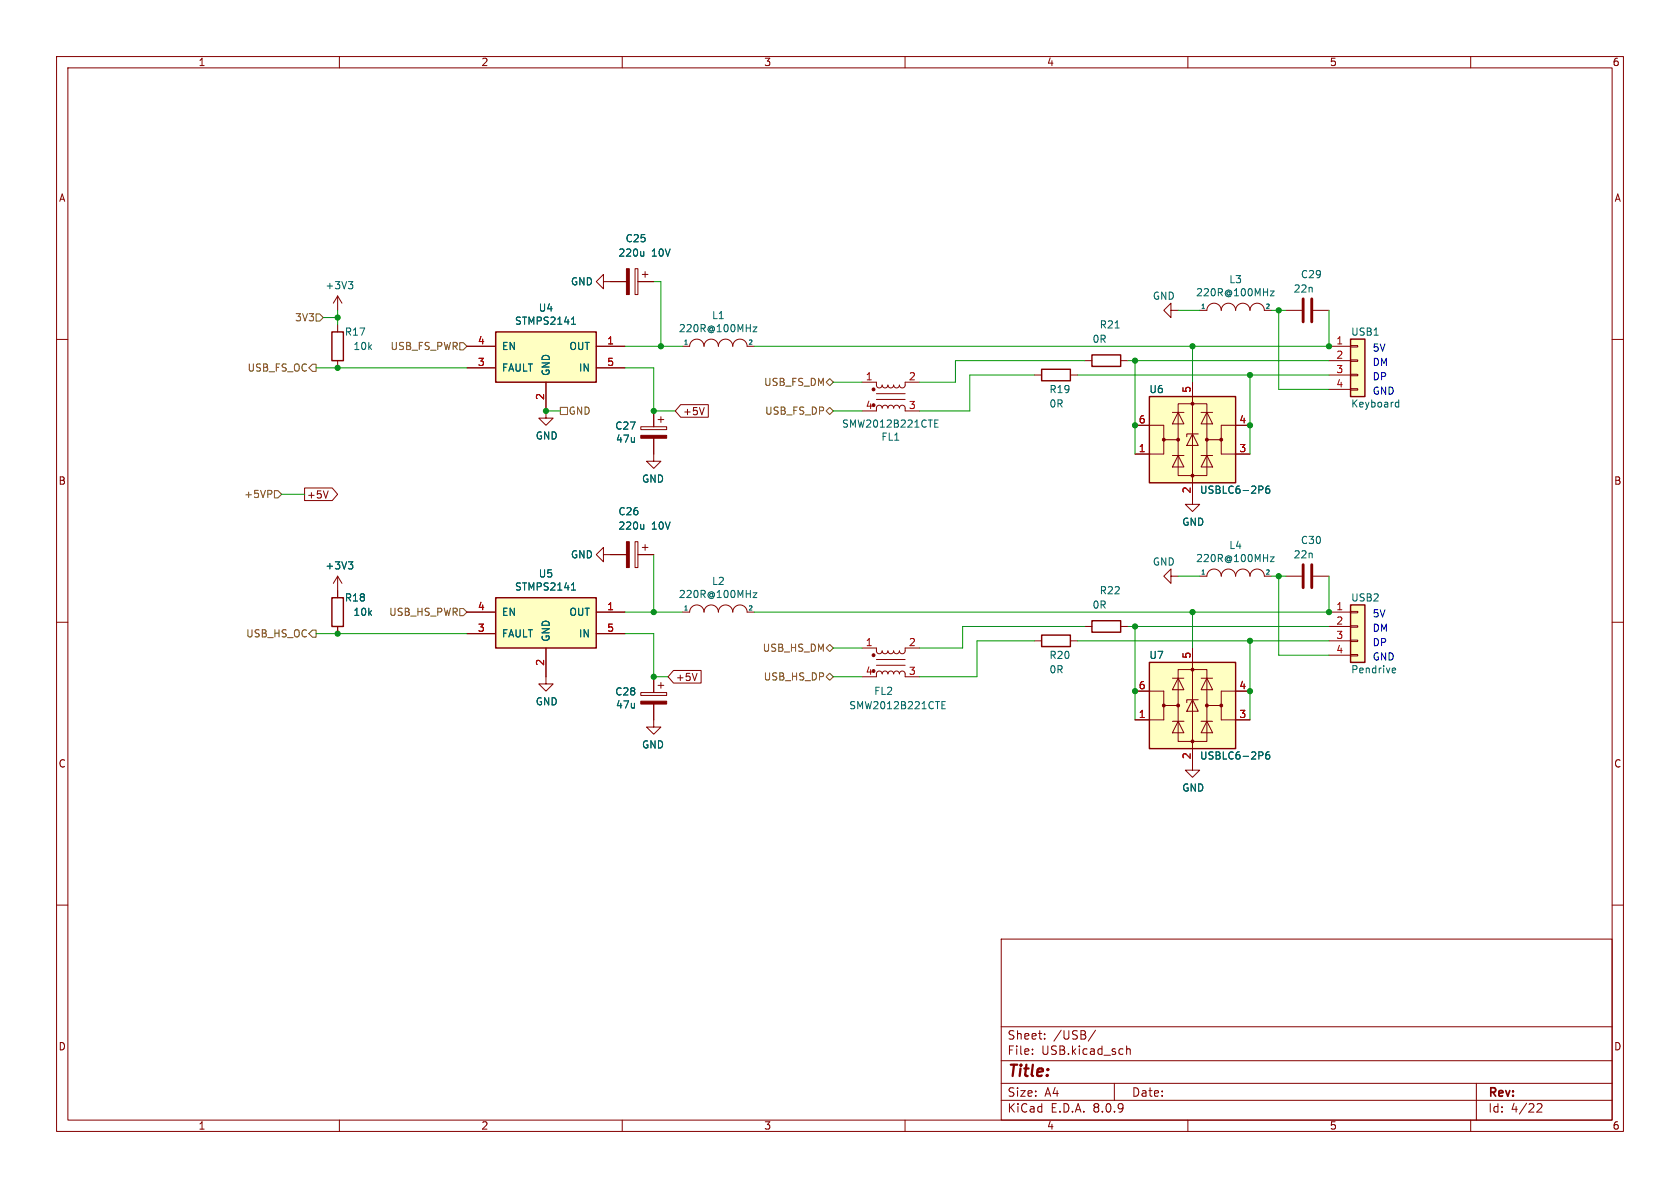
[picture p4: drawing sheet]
<svg xmlns="http://www.w3.org/2000/svg" width="297mm" height="210mm" viewBox="0 0 297 210" stroke-linecap="round" stroke-linejoin="round" font-family="sans-serif">
<defs><g id="words">
<text font-size="2.8" fill="#840000" x="178" y="190.9">Title:</text>
<g font-size="2.1" fill="#840000">
<text x="178" y="184">Sheet:</text>
<text x="186.2" y="184">/USB/</text>
<text x="178" y="186.7">File:</text>
<text x="184.1" y="186.7">USB.kicad_sch</text>
<text x="178" y="196.9">KiCad</text>
<text x="178" y="194.1">Size:</text>
<text x="184.7" y="194.1">A4</text>
<text x="185.7" y="196.9">E.D.A.</text>
<text x="193.3" y="196.9">8.0.9</text>
<text x="200" y="194.1">Date:</text>
<text x="263" y="194.3">Rev:</text>
<text x="263" y="196.9">Id:</text>
<text x="267.1" y="196.9">4/22</text>
</g>
<g font-size="1.8" fill="#840000">
<text x="35" y="11.9">1</text>
<text x="85" y="11.9">2</text>
<text x="135" y="11.9">3</text>
<text x="185" y="11.9">4</text>
<text x="235" y="11.9">5</text>
<text x="285" y="11.9">6</text>
<text x="10.3" y="35.9">A</text>
<text x="285.3" y="35.9">A</text>
<text x="120.6" y="73.6">+5V</text>
<text x="10.3" y="85.9">B</text>
<text x="54.2" y="88.3">+5V</text>
<text x="285.3" y="85.9">B</text>
<text x="119.4" y="120.6">+5V</text>
<text x="10.3" y="135.9">C</text>
<text x="285.3" y="135.9">C</text>
<text x="10.3" y="185.9">D</text>
<text x="285.3" y="185.9">D</text>
<text x="35" y="199.9">1</text>
<text x="85" y="199.9">2</text>
<text x="135" y="199.9">3</text>
<text x="185" y="199.9">4</text>
<text x="235" y="199.9">5</text>
<text x="285" y="199.9">6</text>
</g>
<g font-size="1.8" fill="#006464">
<text x="109.2" y="45.6">220u</text>
<text x="110.5" y="43">C25</text>
<text x="115.2" y="45.6">10V</text>
<text x="57.4" y="51.3">+3V3</text>
<text x="100.8" y="50.6">GND</text>
<text x="203.7" y="53.2">GND</text>
<text x="211.4" y="52.6">220R@100MHz</text>
<text x="217.2" y="50.3">L3</text>
<text x="228.6" y="51.9">22n</text>
<text x="229.9" y="49.4">C29</text>
<text x="60.9" y="59.5">R17</text>
<text x="90.9" y="57.6">STMPS2141</text>
<text x="95.1" y="55.3">U4</text>
<text x="119.9" y="58.9">220R@100MHz</text>
<text x="125.8" y="56.6">L1</text>
<text x="194.3" y="58.3">R21</text>
<text x="238.8" y="59.5">USB1</text>
<text x="62.4" y="62.1">10k</text>
<text x="88.6" y="65.9">FAULT</text>
<text x="88.6" y="62.1">EN</text>
<text x="100.6" y="62.1">OUT</text>
<text x="102.3" y="65.9">IN</text>
<text x="193" y="60.8">0R</text>
<text x="97.4" y="66.5" transform="rotate(-90 97.4 66.5)">GND</text>
<text x="185.4" y="69.7">R19</text>
<text x="203.1" y="69.7">U6</text>
<text x="94.6" y="77.9">GND</text>
<text x="108.7" y="76.1">C27</text>
<text x="148.8" y="75.8">SMW2012B221CTE</text>
<text x="185.4" y="72.2">0R</text>
<text x="238.8" y="72.2">Keyboard</text>
<text x="108.8" y="78.5">47u</text>
<text x="155.7" y="78.1">FL1</text>
<text x="113.4" y="85.5">GND</text>
<text x="212" y="87.5">USBLC6-2P6</text>
<text x="109.2" y="93.8">220u</text>
<text x="109.2" y="91.3">C26</text>
<text x="115.2" y="93.8">10V</text>
<text x="208.9" y="93.1">GND</text>
<text x="57.4" y="100.9">+3V3</text>
<text x="100.8" y="98.9">GND</text>
<text x="203.7" y="100.2">GND</text>
<text x="211.4" y="99.6">220R@100MHz</text>
<text x="217.2" y="97.3">L4</text>
<text x="228.6" y="98.9">22n</text>
<text x="229.9" y="96.4">C30</text>
<text x="60.9" y="106.5">R18</text>
<text x="90.9" y="104.6">STMPS2141</text>
<text x="95.1" y="102.3">U5</text>
<text x="119.9" y="105.9">220R@100MHz</text>
<text x="125.8" y="103.6">L2</text>
<text x="193" y="107.8">0R</text>
<text x="194.3" y="105.3">R22</text>
<text x="238.8" y="106.5">USB2</text>
<text x="62.4" y="109.1">10k</text>
<text x="88.6" y="112.9">FAULT</text>
<text x="88.6" y="109.1">EN</text>
<text x="97.4" y="113.5" transform="rotate(-90 97.4 113.5)">GND</text>
<text x="100.6" y="109.1">OUT</text>
<text x="102.3" y="112.9">IN</text>
<text x="185.4" y="119.2">0R</text>
<text x="185.4" y="116.7">R20</text>
<text x="203.1" y="116.7">U7</text>
<text x="238.8" y="119.2">Pendrive</text>
<text x="94.6" y="124.9">GND</text>
<text x="108.7" y="123.1">C28</text>
<text x="108.8" y="125.5">47u</text>
<text x="150" y="125.6">SMW2012B221CTE</text>
<text x="154.4" y="123">FL2</text>
<text x="113.4" y="132.5">GND</text>
<text x="212" y="134.5">USBLC6-2P6</text>
<text x="208.9" y="140.1">GND</text>
</g>
<g font-size="1.8" fill="#725600">
<text x="52.1" y="57">3V3</text>
<text x="43.7" y="65.9">USB_FS_OC</text>
<text x="68.9" y="62.1">USB_FS_PWR</text>
<text x="135" y="68.4">USB_FS_DM</text>
<text x="100.4" y="73.5">GND</text>
<text x="135.2" y="73.5">USB_FS_DP</text>
<text x="43.1" y="88.2">+5VP</text>
<text x="43.4" y="112.9">USB_HS_OC</text>
<text x="68.7" y="109.1">USB_HS_PWR</text>
<text x="134.7" y="115.4">USB_HS_DM</text>
<text x="134.9" y="120.5">USB_HS_DP</text>
</g>
<g font-size="1.8" fill="#a90000">
<text x="84.4" y="64.8">3</text>
<text x="84.4" y="61">4</text>
<text x="107.2" y="61">1</text>
<text x="107.2" y="64.8">5</text>
<text x="236.1" y="61">1</text>
<text x="236.1" y="63.5">2</text>
<text x="96.3" y="70.8" transform="rotate(-90 96.3 70.8)">2</text>
<text x="153" y="67.3">1</text>
<text x="160.6" y="67.3">2</text>
<text x="210.6" y="69.5" transform="rotate(-90 210.6 69.5)">5</text>
<text x="236.1" y="66">3</text>
<text x="236.1" y="68.6">4</text>
<text x="153" y="72.4">4</text>
<text x="160.6" y="72.4">3</text>
<text x="201.2" y="74.9">6</text>
<text x="219" y="74.9">4</text>
<text x="201.2" y="80">1</text>
<text x="219" y="80">3</text>
<text x="210.6" y="87.3" transform="rotate(-90 210.6 87.3)">2</text>
<text x="84.4" y="108">4</text>
<text x="107.2" y="108">1</text>
<text x="236.1" y="108">1</text>
<text x="84.4" y="111.8">3</text>
<text x="107.2" y="111.8">5</text>
<text x="236.1" y="110.5">2</text>
<text x="236.1" y="113">3</text>
<text x="96.3" y="117.8" transform="rotate(-90 96.3 117.8)">2</text>
<text x="153" y="114.3">1</text>
<text x="153" y="119.4">4</text>
<text x="160.6" y="114.3">2</text>
<text x="160.6" y="119.4">3</text>
<text x="210.6" y="116.5" transform="rotate(-90 210.6 116.5)">5</text>
<text x="236.1" y="115.6">4</text>
<text x="201.2" y="121.9">6</text>
<text x="219" y="121.9">4</text>
<text x="201.2" y="127">1</text>
<text x="219" y="127">3</text>
<text x="210.6" y="134.3" transform="rotate(-90 210.6 134.3)">2</text>
</g>
<g font-size="1.8" fill="#0000c2">
<text x="242.6" y="62.2">5V</text>
<text x="242.6" y="64.8">DM</text>
<text x="242.6" y="67.3">DP</text>
<text x="242.6" y="69.9">GND</text>
<text x="242.6" y="111.8">DM</text>
<text x="242.6" y="109.2">5V</text>
<text x="242.6" y="116.8">GND</text>
<text x="242.6" y="114.3">DP</text>
</g>
<g font-size="1.1" fill="#006464">
<text x="212.2" y="54.6">1</text>
<text x="223.6" y="54.6">2</text>
<text x="120.8" y="61">1</text>
<text x="132.2" y="61">2</text>
<text x="212.2" y="101.6">1</text>
<text x="223.6" y="101.6">2</text>
<text x="120.8" y="108">1</text>
<text x="132.2" y="108">2</text>
</g>
</g></defs>
<g fill="none" stroke="#840000" stroke-width=".18">
<path d="M10 10h277v190h-277zM12 12h273v186h-273zM60 10v2M110 10v2M160 10v2M210 10v2M260 10v2M10 60h2M120.6 61.2h1.3a1.27 1.27 0 0 1 1.3-1.3 1.27 1.27 0 0 1 1.3 1.3 1.27 1.27 0 0 1 1.2-1.3 1.27 1.27 0 0 1 1.3 1.3 1.27 1.27 0 0 1 1.3-1.3 1.27 1.27 0 0 1 1.2 1.3 1.27 1.27 0 0 1 1.3-1.3 1.27 1.27 0 0 1 1.3 1.3h1.2M285 60h2M106.7 98v-1.2l-1.3 1.2 1.3 1.3v-1.3h1.2M10 110h2"/>
<path d="M120.6 108.2h1.3a1.27 1.27 0 0 1 1.3-1.3 1.27 1.27 0 0 1 1.3 1.3 1.27 1.27 0 0 1 1.2-1.3 1.27 1.27 0 0 1 1.3 1.3 1.27 1.27 0 0 1 1.3-1.3 1.27 1.27 0 0 1 1.2 1.3 1.27 1.27 0 0 1 1.3-1.3 1.27 1.27 0 0 1 1.3 1.3h1.2M285 110h2M10 160h2M177 166h108v32h-108zM285 160h2M60 198v2M110 198v2M160 198v2M177 194.5h108M177 191.5h108M177 187.5h108M177 181.5h108"/>
<path d="M182.5 186.3v.1M182.5 185.5v.1M184.7 183.6v.1M184.7 182.8v.1M193.7 182.1l-1.3 2M197 191.5v3M199.2 184.9v1.5M199.2 185.5l.2-.1 .3 .1 .1 .9M210 198v2M260 198v2M261 191.5v6.5M271.7 195.2l.6-.1 .2 .1 .1 .3-.9 1.1h.9"/>
</g>
<path d="M133.1 57.8h.7l-.7 .8h.7M133.1 104.8h.7l-.7 .8h.7" fill="none" stroke="#006464" stroke-width=".18"/>
<path d="M238.8 106.9h2.5v10.2h-2.5z" fill="#ffffc2"/>
<g fill="none" stroke="#840000" stroke-width=".18">
<path d="M106.7 49.8v-1.3l-1.3 1.3 1.3 1.3v-1.3h1.2M152.4 119.6h2.5l.1-.7 .4-.3 .4 .2 .2 .3 .1-.3 .3-.2 .4 .2 .2 .3 .1-.3 .3-.2 .4 .1 .2 .4 .2-.4 .4-.1 .3 .2 .1 .3 .2-.4 .4-.1 .4 .3v.7h2.6M152.4 114.6h2.5l.1 .7 .5 .3 .3-.2 .2-.3 .1 .3 .3 .2 .4-.2 .2-.3 .1 .3 .3 .2 .4-.2 .2-.3 .1 .3 .3 .2 .4-.1 .2-.4 .2 .4 .4 .1 .4-.3v-.7h2.6M154.9 117.6h5.1M154.9 116.6h5.1M227.3 101.9h2.8M232.2 101.9h2.7M234.9 108.2h3.9M234.9 110.7h3.9M234.9 113.3h3.9M234.9 115.8h3.9M238.8 115.7h1.2v.3h-1.2z"/>
<path d="M238.8 113.2h1.2v.2h-1.2zM238.8 110.6h1.2v.3h-1.2zM238.8 108.1h1.2v.2h-1.2z"/>
</g>
<path d="M238.8 106.9h2.5v10.2h-2.5z" fill="none" stroke="#840000" stroke-width=".25"/>
<path d="M246.2 118.9h.5M246.2 118.2l.4-.1 .1 .3-.6 .1M166.5 124.6h.4M167.1 124h-.6v1.3h.6" fill="none" stroke="#006464" stroke-width=".18"/>
<g fill="#840000" stroke="#840000" stroke-width=".18">
<circle cx="154.4" cy="115.8" r=".25"/>
<circle cx="154.4" cy="118.6" r=".25"/>
</g>
<path d="M230.4 99.8v4.1M231.9 99.8v4.1" fill="none" stroke="#840000" stroke-width=".51"/>
<path d="M87.6 105.7h17.8v8.9h-17.8z" fill="#ffffc2"/>
<path d="M87.6 105.7h17.8v8.9h-17.8z" fill="none" stroke="#840000" stroke-width=".25"/>
<g fill="none" stroke="#840000" stroke-width=".18">
<path d="M212.1 54.9h1.3a1.27 1.27 0 0 1 1.2-1.3 1.27 1.27 0 0 1 1.3 1.3 1.27 1.27 0 0 1 1.3-1.3 1.27 1.27 0 0 1 1.2 1.3 1.27 1.27 0 0 1 1.3-1.3 1.27 1.27 0 0 1 1.3 1.3 1.27 1.27 0 0 1 1.2-1.3 1.27 1.27 0 0 1 1.3 1.3h1.3M96.5 72.6v1.3h1.3l-1.3 1.3-1.3-1.3h1.3M113.3 75.4h4.6v.5h-4.6zM115.6 77.5v4h-1.3l1.3 1.3 1.2-1.3h-1.2M115.6 72.6v2.8M116.3 74.2h1M116.8 73.7v1M107.9 98h2.8M112.3 95.8h.5v4.5h-.5zM112.8 98h2.8M113.5 96.8h1.1M114 96.3v1"/>
<path d="M82.5 108.2h5.1M82.5 112h5.1M96.5 114.6v6.3h1.3l-1.3 1.3-1.3-1.3h1.3M105.4 108.2h5.1M105.4 112h5.1M115.6 119.6v2.8M113.3 122.4h4.6v.5h-4.6zM115.6 124.5v4h-1.3l1.3 1.3 1.2-1.3h-1.2M116.3 121.2h1M116.8 120.7v1"/>
</g>
<path d="M224.6 51.4h.6l-.6 .9h.6M113.8 92.7v.8M113.8 93.4l-.2 .1M101 104.3h.8M101.1 103.3l.3-.3v1.3" fill="none" stroke="#006464" stroke-width=".18"/>
<g fill="#840000" stroke="#840000" stroke-width=".18">
<path d="M110.7 95.8h.6v4.5h-.6z"/>
<path d="M113.3 77h4.6v.5h-4.6z"/>
<path d="M113.3 124h4.6v.5h-4.6z"/>
</g>
<path d="M87.6 58.7h17.8v8.9h-17.8z" fill="#ffffc2"/>
<path d="M58.7 58.7h2v5.1h-2zM87.6 58.7h17.8v8.9h-17.8zM184.1 65.3h5.1v2h-5.1zM193 62.7h5.1v2.1h-5.1zM58.7 105.7h2v5h-2zM184.1 112.3h5.1v2h-5.1z" fill="none" stroke="#840000" stroke-width=".25"/>
<g fill="none" stroke="#840000" stroke-width=".18">
<path d="M59.7 52.3v2.6M59.7 57.4v1.3M59.7 52.3l-.8 1.3M59.7 52.3l.8 1.3M227.3 54.9h2.8M232.2 54.9h2.7M59.7 63.8v1.2M82.5 61.2h5.1M82.5 65h5.1M96.5 67.6v5M105.4 61.2h5.1M105.4 65h5.1"/>
<path d="M152.4 72.6h2.5l.1-.7 .4-.3 .4 .2 .2 .3 .1-.3 .3-.2 .4 .2 .2 .3 .1-.3 .3-.2 .4 .1 .2 .4 .2-.4 .4-.1 .3 .2 .1 .3 .2-.3 .4-.2 .4 .3v.7h2.6M152.4 67.6h2.5l.1 .7 .5 .3 .3-.2 .2-.3 .1 .3 .3 .2 .4-.1 .2-.4 .1 .3 .3 .2 .4-.1 .2-.4 .1 .3 .3 .2 .4-.1 .2-.4 .2 .4 .4 .1 .4-.3v-.7h2.6M154.9 70.6h5.1M154.9 69.6h5.1M182.9 66.3h1.2M189.2 66.3h1.3M191.8 63.8h1.2M198.1 63.8h1.3M210.8 87.9v1.3h1.3l-1.3 1.2-1.3-1.2h1.3M59.7 101.9l-.8 1.2M59.7 101.9v3.8M59.7 110.7v1.3"/>
<path d="M59.7 101.9l.8 1.2M182.9 113.3h1.2M189.2 113.3h1.3M210.8 134.9v1.2h1.3l-1.3 1.3-1.3-1.3h1.3"/>
</g>
<path d="M61.6 49.8h.8l-.5 .5M62.1 50.3l.3 .2v.3l-.3 .2M101 57.3h.8M101.1 56.4l.3-.3v1.2M197.1 58h.8M165.3 74.8h.4M165.9 74.2h-.6v1.3h.6M61.6 99.3h.8l-.5 .5M62.1 99.8l.3 .2v.3l-.3 .3" fill="none" stroke="#006464" stroke-width=".18"/>
<g fill="#840000" stroke="#840000" stroke-width=".18">
<circle cx="154.4" cy="68.8" r=".25"/>
<circle cx="154.4" cy="71.6" r=".25"/>
</g>
<path d="M230.4 52.8v4.1M231.9 52.8v4.1" fill="none" stroke="#840000" stroke-width=".51"/>
<path d="M203.2 70.1h15.2v15.2h-15.2z" fill="#ffffc2"/>
<path d="M203.2 70.1h15.2v15.2h-15.2z" fill="none" stroke="#840000" stroke-width=".25"/>
<g fill="#840000" stroke="#840000" stroke-width=".18">
<circle cx="205.7" cy="77.7" r=".25"/>
<circle cx="208.3" cy="77.7" r=".25"/>
<circle cx="210.8" cy="84.1" r=".25"/>
<circle cx="210.8" cy="71.4" r=".25"/>
<circle cx="213.4" cy="77.7" r=".25"/>
<circle cx="215.9" cy="77.7" r=".25"/>
</g>
<g fill="none" stroke="#840000" stroke-width=".18">
<path d="M200.7 75.2h5v2.5h2.6M205.7 77.7v2.6h-5M207.3 72.9h2M208.3 71.4h5.1v12.7h-5.1zM208.3 72.9l1 2h-2zM210.8 76.7l1 2h-2zM210.8 67.6v20.3M211.8 76.7h-2v.5M212.3 72.9h2.1M213.4 72.9l1 2h-2.1zM215.9 77.7v2.6h5.1M221 75.2h-5.1v2.5h-2.5"/>
<path d="M207.3 80.5h2M208.3 80.5l1 2.1h-2zM212.3 80.5h2.1M213.4 80.5l1 2.1h-2.1zM207 101.9v-1.3l-1.3 1.3 1.3 1.2v-1.2h1.3"/>
</g>
<path d="M223.2 86l.1 .2-.1 .3M224.4 85.9l-.4 .1a.86 .86 0 0 0 0 1.2l.4-.1 .1-.5-.3-.2h-.2l-.2 .2" fill="none" stroke="#006464" stroke-width=".18"/>
<path d="M203.2 117.1h15.2v15.2h-15.2z" fill="#ffffc2"/>
<path d="M193 109.7h5.1v2.1h-5.1zM203.2 117.1h15.2v15.2h-15.2z" fill="none" stroke="#840000" stroke-width=".25"/>
<g fill="#840000" stroke="#840000" stroke-width=".18">
<circle cx="205.7" cy="124.7" r=".25"/>
<circle cx="208.3" cy="124.7" r=".25"/>
<circle cx="210.8" cy="131.1" r=".25"/>
<circle cx="210.8" cy="118.4" r=".25"/>
<circle cx="213.4" cy="124.7" r=".25"/>
<circle cx="215.9" cy="124.7" r=".25"/>
</g>
<g fill="none" stroke="#840000" stroke-width=".18">
<path d="M191.8 110.7h1.2M198.1 110.7h1.3M207.3 119.9h2M208.3 118.4h5.1v12.7h-5.1zM208.3 119.9l1 2h-2zM210.8 114.6v20.3M212.1 101.9h1.3a1.27 1.27 0 0 1 1.2-1.3 1.27 1.27 0 0 1 1.3 1.3 1.27 1.27 0 0 1 1.3-1.3 1.27 1.27 0 0 1 1.2 1.3 1.27 1.27 0 0 1 1.3-1.3 1.27 1.27 0 0 1 1.3 1.3 1.27 1.27 0 0 1 1.2-1.3 1.27 1.27 0 0 1 1.3 1.3h1.3M212.3 119.9h2.1M213.4 119.9l1 2h-2.1zM200.7 122.2h5v2.5h2.6M205.7 124.7v2.6h-5M207.3 127.5h2"/>
<path d="M208.3 127.5l1 2h-2zM210.8 123.7l1 2h-2zM211.8 123.7h-2v.5M212.3 127.5h2.1M213.4 127.5l1 2h-2.1zM215.9 124.7v2.6h5.1M221 122.2h-5.1v2.5h-2.5"/>
</g>
<path d="M224.6 98.4h.6l-.6 .9h.6M223.2 133l.1 .2-.1 .3M224.4 132.9l-.4 .1a.86 .86 0 0 0 0 1.2l.4-.1 .1-.5-.3-.2h-.2l-.2 .2" fill="none" stroke="#006464" stroke-width=".18"/>
<path d="M238.8 59.9h2.5v10.2h-2.5z" fill="#ffffc2"/>
<g fill="none" stroke="#840000" stroke-width=".18">
<path d="M107.9 49.8h2.8M112.3 47.5h.5v4.6h-.5zM112.8 49.8h2.8M113.5 48.5h1.1M114 48v1M207 54.9v-1.3l-1.3 1.3 1.3 1.2v-1.2h1.3M82.5 61.2h5.1M82.5 65h5.1M96.5 67.6v5M105.4 61.2h5.1M105.4 65h5.1M115.6 72.6v2.8"/>
<path d="M115.6 77.5v2.8M120.3 71.5h4.9v2.3h-4.9l-.9-1.2zM124.5 72l-.4 1.3M200.7 75.2h2.5M210.8 67.6v2.5M218.4 75.2h2.6M234.9 61.2h3.9M234.9 63.8h3.9M234.9 66.3h3.9M234.9 68.8h3.9M238.8 68.7h1.2v.3h-1.2zM238.8 66.2h1.2v.2h-1.2z"/>
<path d="M238.8 63.6h1.2v.3h-1.2zM238.8 61.1h1.2v.2h-1.2zM53.8 86.3h4.9l1 1.1-1 1.1h-4.9zM58 86.8l-.4 1.2M107.9 98h2.8M112.8 98h2.8M200.7 80.3h2.5M210.8 85.3v2.6M218.4 80.3h2.6M59.7 104.4v1.3M59.7 110.7v1.3M82.5 108.2h5.1"/>
<path d="M82.5 112h5.1M96.5 114.6v5M105.4 108.2h5.1M105.4 112h5.1M115.6 119.6v2.8M119.1 118.5h4.8v2.2h-4.8l-1-1.1zM123.2 119l-.4 1.3M210.8 114.6v2.5M115.6 124.5v2.8M200.7 127.3h2.5M200.7 122.2h2.5M210.8 132.3v2.6"/>
<path d="M218.4 127.3h2.6M218.4 122.2h2.6"/>
</g>
<path d="M238.8 59.9h2.5v10.2h-2.5z" fill="none" stroke="#840000" stroke-width=".25"/>
<g fill="none" stroke="#006464" stroke-width=".18">
<path d="M101 57.3h.8M101.1 56.4l.3-.3v1.2M113.8 44.4v.9M113.8 45.2l-.2 .1M246.8 71.9h.5M246.8 71.2h.5M247.3 70.7v1.3M61.6 99.3h.8l-.5 .5M62.1 99.8l.3 .2v.3l-.3 .3M113.8 92.7v.8M113.8 93.4l-.2 .1M223.2 86l.1 .2-.1 .3"/>
<path d="M224.4 85.9l-.4 .1a.86 .86 0 0 0 0 1.2l.4-.1 .1-.5-.3-.2h-.2l-.2 .2M101 104.3h.8M101.1 103.3l.3-.3v1.3M223.2 133l.1 .2-.1 .3M224.4 132.9l-.4 .1a.86 .86 0 0 0 0 1.2l.4-.1 .1-.5-.3-.2h-.2l-.2 .2"/>
</g>
<path d="M110.7 47.5h.6v4.6h-.6z" fill="#840000" stroke="#840000" stroke-width=".18"/>
<path d="M55.9 55.5h.6l.6 .6-.6 .7h-.6zM55.2 64.4h.7v1.3h-.7l-.6-.7zM81.3 60.6h.6l.6 .6-.6 .6h-.6zM99.1 72h1.2v1.3h-1.2zM146 72.6l.7-.6 .6 .6-.6 .7zM146 67.6l.7-.7 .6 .7-.6 .6zM47.9 86.7l.2 .2-.2 .4M48.5 86.7h.6l.7 .7-.7 .6h-.6zM55.2 111.4h.7v1.2h-.7l-.6-.6zM81.3 107.6h.6l.6 .6-.6 .6h-.6zM146 114.6l.7-.7 .6 .7-.6 .6zM146 119.6l.7-.6 .6 .6-.6 .7z" fill="none" stroke="#725600" stroke-width=".18"/>
<g fill="none" stroke="#009600" stroke-width=".18">
<path d="M57.1 56.1h2.6M59.7 54.9v2.5M115.6 49.8h1.2v11.4M208.3 54.9h3.8M224.8 54.9h2.5M226.1 54.9v13.9h8.8M234.9 54.9v6.3h-101.6M55.9 65h26.6M96.5 72.6h2.6M110.5 65h5.1v7.6h3.8M110.5 61.2h10.1M147.3 72.6h5.1"/>
<path d="M147.3 67.6h5.1M182.9 66.3h-11.5v6.3h-8.8M190.5 66.3h44.4M191.8 63.8h-22.9v3.8h-6.3M199.4 63.8h35.5M200.7 63.8v16.5M210.8 61.2v6.4M221 66.3v14M49.8 87.4h4M115.6 98v10.2M55.9 112h26.6M110.5 112h5.1v7.6h2.5"/>
<path d="M110.5 108.2h10.1M147.3 119.6h5.1M147.3 114.6h5.1M182.9 113.3h-10.2v6.3h-10.1M190.5 113.3h44.4M191.8 110.7h-21.6v3.9h-7.6M199.4 110.7h35.5M200.7 110.7v16.6M208.3 101.9h3.8M210.8 108.2v6.4M221 113.3v14M224.8 101.9h2.5"/>
<path d="M226.1 101.9v13.9h8.8M234.9 101.9v6.3h-101.6"/>
</g>
<g fill="#009600" stroke="#009600" stroke-width=".18">
<circle cx="200.7" cy="110.7" r=".46"/>
<circle cx="210.8" cy="108.2" r=".46"/>
<circle cx="226.1" cy="101.9" r=".46"/>
<circle cx="221" cy="113.3" r=".46"/>
<circle cx="221" cy="122.2" r=".46"/>
<circle cx="234.9" cy="108.2" r=".46"/>
<circle cx="200.7" cy="122.2" r=".46"/>
<circle cx="115.6" cy="108.2" r=".46"/>
<circle cx="115.6" cy="119.6" r=".46"/>
<circle cx="115.6" cy="72.6" r=".46"/>
<circle cx="234.9" cy="61.2" r=".46"/>
<circle cx="221" cy="75.2" r=".46"/>
<circle cx="221" cy="66.3" r=".46"/>
<circle cx="226.1" cy="54.9" r=".46"/>
<circle cx="200.7" cy="75.2" r=".46"/>
<circle cx="200.7" cy="63.8" r=".46"/>
<circle cx="210.8" cy="61.2" r=".46"/>
<circle cx="59.7" cy="112" r=".46"/>
<circle cx="96.5" cy="72.6" r=".46"/>
<circle cx="116.8" cy="61.2" r=".46"/>
<circle cx="59.7" cy="65" r=".46"/>
<circle cx="59.7" cy="56.1" r=".46"/>
</g>
<use href="#words"/>
</svg>
